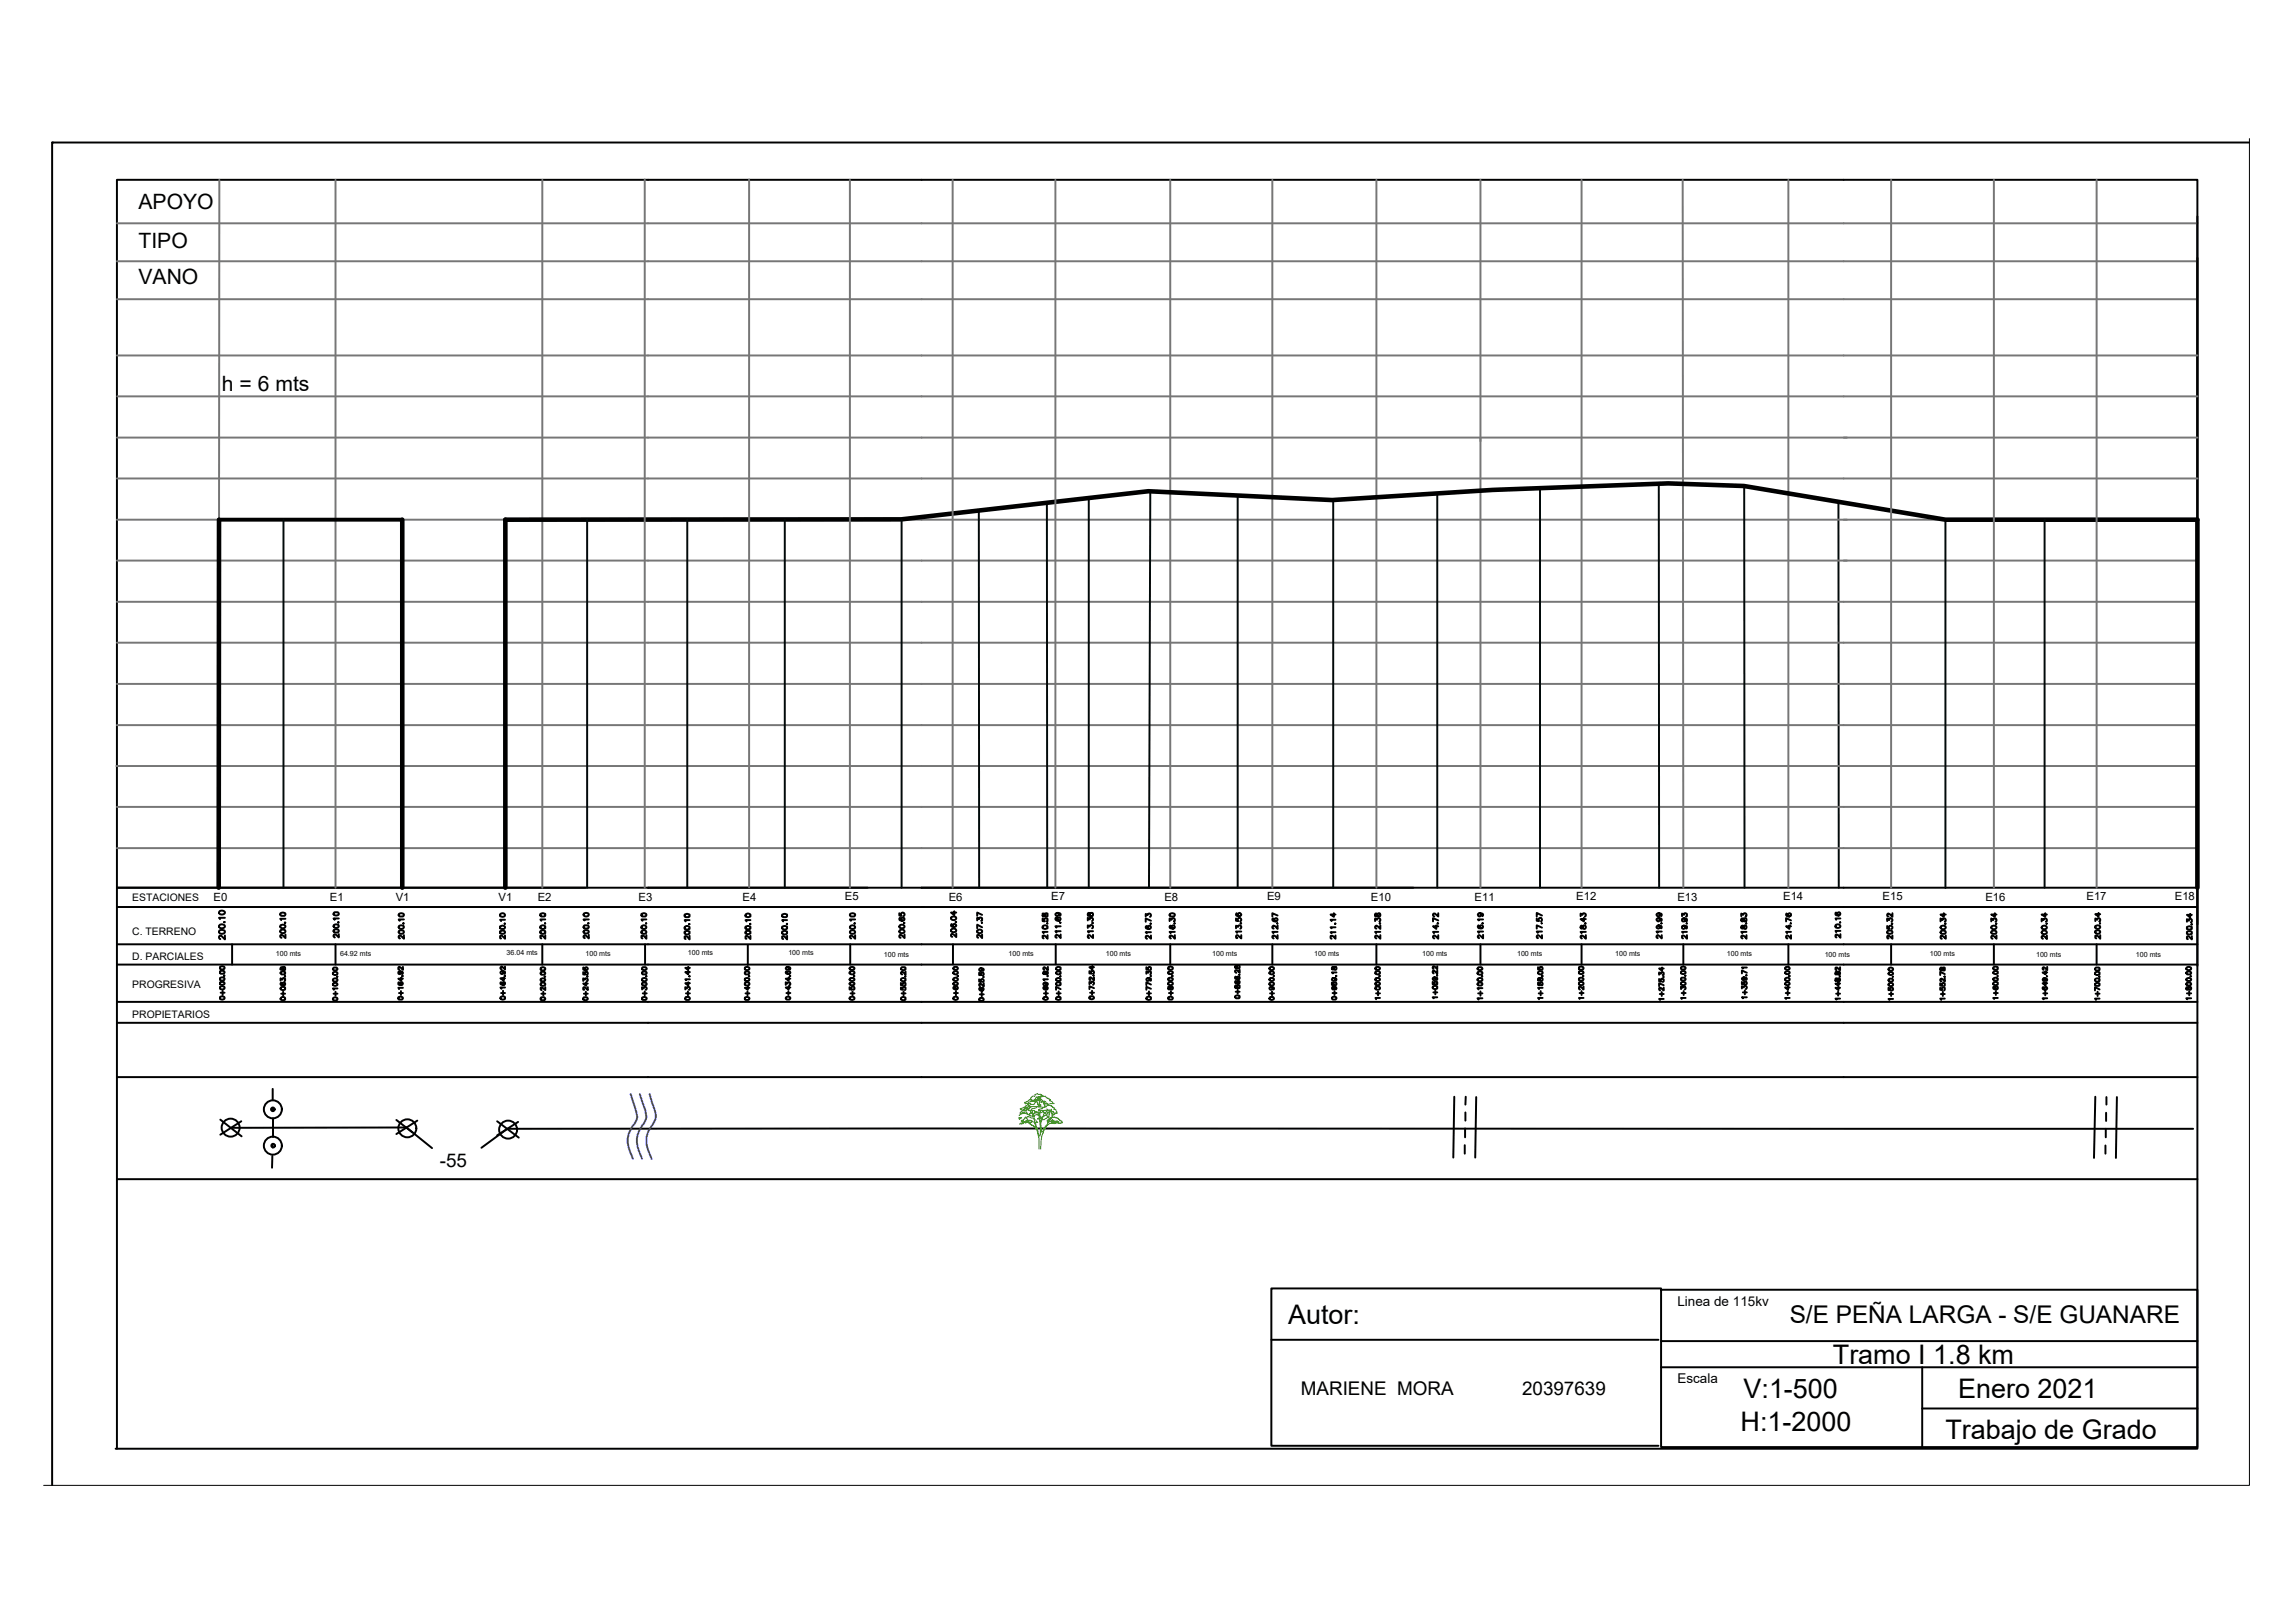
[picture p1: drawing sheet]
<svg xmlns="http://www.w3.org/2000/svg" width="297mm" height="210mm" viewBox="0 0 297 210" stroke-linecap="round" stroke-linejoin="round" font-family="sans-serif">
<defs><g id="words">
<g font-size="3.5">
<text x="166.6" y="171.4">Autor:</text>
<text x="237.1" y="176.5">Tramo I 1.8 km</text>
<text x="225.2" y="185.2">H:1-2000</text>
<text x="225.6" y="181">V:1-500</text>
<text x="253.3" y="180.9">Enero 2021</text>
<text x="251.7" y="186.3">Trabajo de Grado</text>
</g>
<text font-size="3.2" x="231.5" y="171.2">S/E PEÑA LARGA - S/E GUANARE</text>
<g font-size="2.7">
<text x="17.9" y="27">APOYO</text>
<text x="17.9" y="32">TIPO</text>
<text x="17.9" y="36.7">VANO</text>
<text x="28.7" y="50.7">h = 6 mts</text>
</g>
<g font-size="2.4">
<text x="56.9" y="151.1">-55</text>
<text x="168.3" y="180.5">MARIENE MORA</text>
<text x="196.9" y="180.5">20397639</text>
</g>
<g font-size="1.7">
<text x="217" y="169.1">Linea de 115kv</text>
<text x="217" y="179">Escala</text>
</g>
<g font-size="1.5">
<text x="27.6" y="116.6">E0</text>
<text x="42.7" y="116.6">E1</text>
<text x="51.2" y="116.6">V1</text>
<text x="64.5" y="116.6">V1</text>
<text x="69.6" y="116.6">E2</text>
<text x="82.6" y="116.6">E3</text>
<text x="96.1" y="116.6">E4</text>
<text x="109.3" y="116.5">E5</text>
<text x="122.7" y="116.7">E6</text>
<text x="136" y="116.5">E7</text>
<text x="150.6" y="116.6">E8</text>
<text x="163.9" y="116.5">E9</text>
<text x="177.3" y="116.6">E10</text>
<text x="190.8" y="116.7">E11</text>
<text x="203.9" y="116.5">E12</text>
<text x="217" y="116.6">E13</text>
<text x="230.7" y="116.5">E14</text>
<text x="243.6" y="116.5">E15</text>
<text x="256.9" y="116.6">E16</text>
<text x="269.9" y="116.5">E17</text>
<text x="281.4" y="116.4">E18</text>
</g>
<g font-size="1.3">
<text x="17.1" y="116.6">ESTACIONES</text>
<text x="17.1" y="121">C. TERRENO</text>
<text x="17.1" y="124.3">D. PARCIALES</text>
<text x="17.1" y="127.9">PROGRESIVA</text>
<text x="17.1" y="131.7">PROPIETARIOS</text>
</g>
<g font-size=".9">
<text x="35.7" y="123.8">100 mts</text>
<text x="44" y="123.8">64.92 mts</text>
<text x="65.5" y="123.6">36.04 mts</text>
<text x="75.7" y="123.7">100 mts</text>
<text x="89" y="123.6">100 mts</text>
<text x="102" y="123.6">100 mts</text>
<text x="114.4" y="123.8">100 mts</text>
<text x="130.5" y="123.8">100 mts</text>
<text x="143.1" y="123.8">100 mts</text>
<text x="156.8" y="123.8">100 mts</text>
<text x="170" y="123.8">100 mts</text>
<text x="184" y="123.8">100 mts</text>
<text x="196.3" y="123.8">100 mts</text>
<text x="209" y="123.8">100 mts</text>
<text x="223.4" y="123.8">100 mts</text>
<text x="236.1" y="123.9">100 mts</text>
<text x="249.7" y="123.8">100 mts</text>
<text x="263.4" y="123.9">100 mts</text>
<text x="276.3" y="123.9">100 mts</text>
</g>
</g></defs>
<!-- layer: 0 -->
<g fill="none" stroke="#000" stroke-width=".25">
<path d="M6.7 18.4h.1M291 18.4h-284.3v173.8M284.3 28v97M15.1 117.4h269.2M15.1 114.9h269.2M28.4 119.7a.37 .37 0 0 1 .4-.1 .37 .37 0 0 1 .3 .4l-.3 .1a.31 .31 0 0 1-.5-.3zM28.4 118a.37 .37 0 0 1 .4-.2 .37 .37 0 0 1 .3 .4l-.3 .1a.31 .31 0 0 1-.5-.2zM29 119.3h.1zM29.1 118.8h-.8l.2 .1M36.3 119.7h.2h.4a.31 .31 0 0 1-.3 .4 .31 .31 0 0 1-.3-.4zM36.3 118.2l.3-.1 .3 .2a.35 .35 0 0 1-.3 .2 .35 .35 0 0 1-.3-.2zM36.8 119.4h.1z"/>
<path d="M36.9 118.9h-.6l.1 .2M43.2 119.7l.2-.1 .4 .1a.31 .31 0 0 1-.3 .4 .31 .31 0 0 1-.3-.4zM43.2 118.1h.1h.4l.1 .1a.35 .35 0 0 1-.3 .3 .35 .35 0 0 1-.3-.3zM43.8 119.3v.1zM43.8 118.9h-.6l.1 .1M51.6 119.8l.3-.1 .3 .1a.31 .31 0 0 1-.3 .4 .31 .31 0 0 1-.3-.4zM51.6 118.3l.4-.1 .3 .1a.35 .35 0 0 1-.4 .3 .35 .35 0 0 1-.3-.3zM52.2 119.5h.1zM52.3 119h-.7l.1 .2M64.7 119.9a.33 .33 0 0 1 .4-.1 .33 .33 0 0 1 .2 .3 .33 .33 0 0 1-.4 .1 .33 .33 0 0 1-.2-.3zM65.3 119.5v.1zM65.3 119h-.6l.1 .2"/>
<path d="M69.9 119.9a.35 .35 0 0 1 .4-.2 .35 .35 0 0 1 .2 .4l-.2 .1-.4-.1zM69.9 118.3l.4-.1 .2 .1v.1a.38 .38 0 0 1-.6 0zM70.5 119.5h.1M70.5 119h-.6l.1 .2M75.5 119.8l.1-.1h.4l.2 .2a.35 .35 0 0 1-.4 .3 .35 .35 0 0 1-.3-.3zM75.5 118.2l.3-.1 .3 .1a.31 .31 0 0 1-.3 .4 .31 .31 0 0 1-.3-.4zM76.1 119.5h.1M76.2 119h-.7l.1 .1M83 118.3a.33 .33 0 0 1 .4-.2 .33 .33 0 0 1 .2 .4 .33 .33 0 0 1-.4 .1 .33 .33 0 0 1-.2-.3zM83.6 119.5h.1M83.6 119h-.6l.1 .2M88.6 120a.35 .35 0 0 1 .4-.2 .35 .35 0 0 1 .2 .4l-.2 .1-.4-.1z"/>
<path d="M88.6 118.3h.4h.2v.2a.38 .38 0 0 1-.6 0zM89.2 119.6h.1M89.2 119.1h-.6l.1 .1M96.4 119.9l.4-.1 .3 .1v.2a.38 .38 0 0 1-.7 0zM96.4 118.3a.35 .35 0 0 1 .5-.1 .35 .35 0 0 1 .2 .4l-.3 .1-.4-.1zM97 119.6h.1M97.1 119.1h-.7l.2 .1M101.2 119.9l.2-.1 .4 .1a.32 .32 0 0 1-.3 .4 .32 .32 0 0 1-.3-.4zM101.2 118.3h.4h.2v.2a.38 .38 0 0 1-.6 0zM101.8 119.5v.1zM101.8 119.1h-.6l.1 .1M110 119.9a.32 .32 0 0 1 .4-.2 .32 .32 0 0 1 .2 .4l-.5 .1-.1-.2z"/>
<path d="M110 118.3l.3-.1 .3 .1a.35 .35 0 0 1-.3 .3 .35 .35 0 0 1-.3-.3zM110.5 119.5h.1zM110.6 119h-.6l.1 .2M116.3 118.2v.3h.3a.24 .24 0 0 1 .1-.4 .24 .24 0 0 1 .3 .1 .24 .24 0 0 1-.1 .4M116.4 119.8a.32 .32 0 0 1 .4-.2 .32 .32 0 0 1 .2 .4l-.5 .1-.2-.2zM116.4 118.8a.32 .32 0 0 0 .2 .4 .32 .32 0 0 0 .4-.3l-.1-.1h-.2l-.1 .1 .2 .3M116.9 119.5h.1M123.1 118.7l.2-.1 .4 .1a.31 .31 0 0 1-.3 .4 .31 .31 0 0 1-.3-.4zM123.1 119.6a.33 .33 0 0 0 .2 .4 .33 .33 0 0 0 .4-.2 .2 .2 0 0 0-.2-.2 .2 .2 0 0 0-.2 .3l.2 .1M123.5 117.9v.5l-.5-.3h.7M123.6 119.3h.1zM126.4 119.1v-.3l.3 .1a.19 .19 0 0 1 .1-.2 .19 .19 0 0 1 .3 .2v.2l-.2 .1"/>
<path d="M127 119.4h.1M127.1 118.4l-.7-.3v.4M134.9 119.9a.35 .35 0 0 1 .4-.2 .35 .35 0 0 1 .2 .4l-.2 .1-.4-.1zM134.9 118.9v.3h.2a.25 .25 0 0 1 .1-.3 .25 .25 0 0 1 .3 0v.3h-.1M134.9 118.2v.4h.2a.3 .3 0 0 1 .1-.3 .3 .3 0 0 1 .3-.1v.4h-.2l-.2-.4zM135.5 119.5h.1M136.7 118.8h-.1a.3 .3 0 0 0 .3 .4 .3 .3 0 0 0 .3-.4 .2 .2 0 0 0-.3 0 .2 .2 0 0 0-.1 .2l.2 .2M136.8 118.1a.2 .2 0 0 1 .2 .3 .2 .2 0 0 1-.3 .1l-.2-.2a.36 .36 0 0 1 .4-.2 .36 .36 0 0 1 .3 .3l-.1 .1M137.2 119.4h.1M137.2 119.9h-.7l.2 .1M140.7 119.1v-.3l.3 .2a.22 .22 0 0 1 .3-.2 .22 .22 0 0 1 0 .4M140.8 118.1l-.1 .2 .1 .2h.1l.1-.3 .3-.1a.22 .22 0 0 1 .1 .3 .22 .22 0 0 1-.2 .2l-.2-.1-.1-.3z"/>
<path d="M141.4 119.4v.1zM148.2 118.6v-.3l.3 .1a.21 .21 0 0 1 .2-.2 .21 .21 0 0 1 .2 .3l-.1 .1M148.4 119.8l-.2 .2a.36 .36 0 0 0 .3 .2 .36 .36 0 0 0 .4-.2v-.1a.2 .2 0 0 0-.3 0 .2 .2 0 0 0 0 .3h.1M148.9 119.5v.1zM148.9 119.2l-.7-.3v.4M151.3 119.2v-.3l.3 .1a.21 .21 0 0 1 .2-.2 .21 .21 0 0 1 .2 .2l-.1 .2M151.4 118.3l.3-.1 .3 .1a.35 .35 0 0 1-.3 .3 .35 .35 0 0 1-.4-.3zM151.4 119.8l-.1 .1a.32 .32 0 0 0 .4 .3 .32 .32 0 0 0 .2-.3l-.1-.2-.2 .2v.2l.2 .1M151.9 119.5h.1M159.9 118.9v.3h.3a.24 .24 0 0 1 0-.4 .24 .24 0 0 1 .4 .1 .24 .24 0 0 1-.1 .3M160 118.2h-.1a.33 .33 0 0 0 .3 .4 .33 .33 0 0 0 .4-.2l-.1-.2a.2 .2 0 0 0-.3 .1 .2 .2 0 0 0 .1 .3M160.5 119.5h.1"/>
<path d="M164.7 118.9h-.1a.3 .3 0 0 0 .3 .3 .3 .3 0 0 0 .3-.3 .2 .2 0 0 0-.2 0 .2 .2 0 0 0-.1 .2l.2 .1M165.2 119.5h.1M165.3 119.7v.5l-.3-.3-.3-.1-.1 .2 .2 .2M165.3 118.5l-.7-.3v.4M172.6 118.2v.4l-.5-.3h.7M172.7 119.5v.1zM172.8 119h-.7l.2 .2M177.9 119.2v-.3l.3 .1v-.1a.23 .23 0 0 1 .3 0 .23 .23 0 0 1 0 .3h-.1M177.9 118.2v.4h.2a.3 .3 0 0 1 .1-.3 .3 .3 0 0 1 .3-.1l.1 .3-.1 .1a.43 .43 0 0 1-.4-.4zM178.5 119.5h.1zM178.6 119.7v.5l-.6-.4-.1 .2 .2 .2M185.8 119.7v.5l-.4-.3h.7"/>
<path d="M186 119.5h.1zM186.1 119.1l-.7-.3v.4M186.1 118.2v.4l-.5-.4h-.1l-.1 .3 .2 .1M191.3 119.7l-.1 .2a.38 .38 0 0 0 .3 .2 .38 .38 0 0 0 .4-.1 .2 .2 0 0 0-.3-.2 .2 .2 0 0 0-.1 .2l.2 .1M191.4 118.2h.1a.2 .2 0 0 1 0 .3 .2 .2 0 0 1-.3 0v-.1a.35 .35 0 0 1 .3-.2 .35 .35 0 0 1 .4 .2l-.1 .2M191.8 119.5h.1zM191.9 119h-.7l.1 .1M198.8 118.9v.3h.3a.24 .24 0 0 1 0-.4 .24 .24 0 0 1 .4 .1 .24 .24 0 0 1-.1 .3M199.4 119.5h.1M199.5 118.5l-.7-.4v.5M204.5 118.6v-.4l.2 .2a.22 .22 0 0 1 .4-.2 .21 .21 0 0 1-.1 .4M204.5 119.8v.2l.2 .2 .2-.5a.23 .23 0 0 1 .3 .3 .23 .23 0 0 1-.4 .1l-.1-.2v-.1z"/>
<path d="M204.9 118.8v.4l-.4-.3h.7M205.1 119.5h.1zM214.6 119.7a.21 .21 0 0 1 .2 .3 .21 .21 0 0 1-.4 .1 .21 .21 0 0 1 0-.3l.2-.1a.32 .32 0 0 1 .4 .3l-.1 .1M214.6 118.8a.2 .2 0 0 1 .1 .3 .2 .2 0 0 1-.3 .1l-.1-.2a.36 .36 0 0 1 .4-.2 .36 .36 0 0 1 .3 .3l-.1 .1M214.6 118.2a.2 .2 0 0 1 .1 .2 .2 .2 0 0 1-.3 .2l-.1-.2a.36 .36 0 0 1 .4-.2 .36 .36 0 0 1 .3 .2l-.1 .2M214.9 119.5h.1M217.6 118.6v-.4l.3 .2a.19 .19 0 0 1 .1-.2 .19 .19 0 0 1 .2 .1v.3h-.1M217.8 119.8h.1a.21 .21 0 0 1 0 .4 .21 .21 0 0 1-.3-.1v-.2l.2-.1a.32 .32 0 0 1 .4 .2v.2M217.8 118.9a.2 .2 0 0 1 .2 .2 .2 .2 0 0 1-.2 .2 .2 .2 0 0 1-.2-.3v-.1a.35 .35 0 0 1 .4-.1 .35 .35 0 0 1 .2 .4M218.2 119.5h.1M225.3 118.6v-.4l.2 .2a.21 .21 0 0 1 .2-.2 .21 .21 0 0 1 .2 .1v.3h-.1M225.3 119.8v.2l.1 .2 .3-.5a.22 .22 0 0 1 .3 .3 .22 .22 0 0 1-.3 .2l-.2-.4z"/>
<path d="M225.3 118.9a.24 .24 0 0 0 .1 .3h.1l.1-.3 .1-.1 .2 .1v.1v.2h-.2l-.2-.3zM225.9 119.5h.1M231.2 118.2h-.1a.3 .3 0 0 0 .3 .4 .3 .3 0 0 0 .3-.3 .21 .21 0 0 0-.3 0 .21 .21 0 0 0 .1 .3M231.5 119.7v.5l-.4-.3h.6M231.7 119.5h.1M231.7 119.1l-.6-.3v.4M237.5 118.1v.1a.3 .3 0 0 0 .3 .3 .3 .3 0 0 0 .3-.4h-.2h-.2v.2l.2 .2M238.1 119.4h.1M238.1 118.9h-.6v.1M244.2 119.8v.4h.2a.23 .23 0 0 1 0-.3 .23 .23 0 0 1 .3 0 .23 .23 0 0 1 0 .3M244.2 119.2v-.3l.2 .2v-.2a.23 .23 0 0 1 .4 0 .23 .23 0 0 1-.1 .4M244.8 119.5v.1z"/>
<path d="M244.8 118.2v.4l-.5-.4-.1 .3 .1 .1M251.1 119.2v-.3l.2 .2a.21 .21 0 0 1 .2-.2 .21 .21 0 0 1 .2 .2l-.1 .2M251.1 119.9l.2-.1 .4 .1a.31 .31 0 0 1-.3 .4 .31 .31 0 0 1-.3-.4zM251.5 118.2v.4l-.4-.3h.6M251.7 119.5v.1zM257.6 119.2v-.3l.3 .2a.21 .21 0 0 1 .2-.2 .21 .21 0 0 1 .2 .2l-.1 .2M257.7 119.9l.2-.1 .3 .1a.31 .31 0 0 1-.2 .4 .31 .31 0 0 1-.3-.4zM258.1 118.2v.4l-.5-.3h.7M258.2 119.5v.1zM264.1 119.2v-.3l.3 .2a.21 .21 0 0 1 .2-.2 .21 .21 0 0 1 .2 .1v.3h-.1M264.3 119.8h.4l.1 .2a.35 .35 0 0 1-.3 .3 .35 .35 0 0 1-.4-.3zM264.6 118.2v.4l-.5-.3h.7"/>
<path d="M264.8 119.5h.1M271.1 119.2v-.3l.2 .1a.19 .19 0 0 1 .2-.2 .19 .19 0 0 1 .2 .2v.2h-.1M271.5 118.1v.5l-.4-.3h.6M271.7 119.5h.1M282.9 120l.3-.1 .4 .1v.2l-.3 .1-.4-.1zM282.9 119.3v-.4l.3 .3v-.2a.24 .24 0 0 1 .4 0 .24 .24 0 0 1-.2 .4M283.4 118.3v.4l-.5-.3h.7M283.6 119.6v.1zM15.1 139.4h269.2M15.1 132.4h269.2M15.1 129.7h269.2M15.1 124.8h269.2"/>
<path d="M15.1 122.2h269.2M28.4 120.4l.2-.1 .5 .1a.35 .35 0 0 1-.4 .5 .35 .35 0 0 1-.3-.5zM28.5 129l.3-.1 .3 .2a.32 .32 0 0 1-.3 .3 .32 .32 0 0 1-.3-.2zM28.5 127.7l.3-.1 .3 .2a.32 .32 0 0 1-.3 .2 .32 .32 0 0 1-.3-.1zM28.5 127.2v-.1h.4l.2 .1a.31 .31 0 0 1-.3 .3 .31 .31 0 0 1-.3-.3zM28.5 126.6l.3-.1 .3 .1a.3 .3 0 0 1-.3 .3 .3 .3 0 0 1-.3-.2zM28.5 125.7v-.1h.4l.2 .2a.31 .31 0 0 1-.3 .2 .31 .31 0 0 1-.3-.2zM28.5 125.1l.3-.1 .3 .2a.32 .32 0 0 1-.3 .3 .32 .32 0 0 1-.3-.2zM28.5 128.5h.6M28.8 128.2v.6M29 126.3h.1M29.1 121.1v.5l-.5-.5h-.1a.22 .22 0 0 0-.2 .2 .22 .22 0 0 0 .2 .2"/>
<path d="M30 122.2v2.6M36.3 120.4l.2-.1 .4 .1a.31 .31 0 0 1-.3 .4 .31 .31 0 0 1-.3-.4zM36.3 126.9v-.3l.2 .2a.2 .2 0 0 1 .3-.2 .2 .2 0 0 1 .1 .3l-.1 .1M36.3 129.1l.3-.1 .2 .1 .1 .1a.31 .31 0 0 1-.3 .2 .31 .31 0 0 1-.3-.2zM36.3 127.8a.31 .31 0 0 1 .4-.1 .31 .31 0 0 1 .2 .3l-.5 .1-.1-.1zM36.3 125.8l.3-.1 .3 .1v.1a.29 .29 0 0 1-.3 .2 .29 .29 0 0 1-.3-.3zM36.4 127.2l-.1 .1a.3 .3 0 0 0 .3 .3 .3 .3 0 0 0 .3-.4h-.1a.2 .2 0 0 0-.2 .1 .2 .2 0 0 0 .1 .2M36.4 125.2l-.1 .2 .2 .1 .1-.3 .1-.1a.22 .22 0 0 1 .2 .2 .22 .22 0 0 1-.2 .2h-.1l-.1-.2zM36.4 128.6h.5M36.6 128.3v.5M36.9 126.3v.1zM36.9 120.9v.5l-.5-.4-.1 .2 .1 .2"/>
<path d="M43.1 129.1a.29 .29 0 0 1 .4 0 .29 .29 0 0 1 .1 .3 .29 .29 0 0 1-.3 .1 .29 .29 0 0 1-.2-.4zM43.1 127.3a.28 .28 0 0 1 .4-.1 .28 .28 0 0 1 .1 .3 .28 .28 0 0 1-.3 .1 .28 .28 0 0 1-.2-.3zM43.1 126.7a.29 .29 0 0 1 .4-.1 .29 .29 0 0 1 .1 .3 .29 .29 0 0 1-.3 .1 .29 .29 0 0 1-.2-.3zM43.1 125.8a.29 .29 0 0 1 .4 0 .29 .29 0 0 1 .1 .3 .29 .29 0 0 1-.3 .1 .29 .29 0 0 1-.2-.4zM43.1 125.3a.28 .28 0 0 1 .4-.1 .28 .28 0 0 1 .1 .3 .28 .28 0 0 1-.3 .1 .28 .28 0 0 1-.2-.3zM43.2 128.6h.5M43.2 120.3h.3l.3 .1a.35 .35 0 0 1-.3 .3 .35 .35 0 0 1-.3-.3zM43.4 122.2v2.6M43.4 128.3v.5M43.6 126.4h.1M43.7 127.9h-.6l.1 .2M43.8 120.9v.4l-.4-.4h-.2v.3l.1 .1"/>
<path d="M51.5 129.1l.4-.1 .2 .1a.31 .31 0 0 1-.3 .3 .31 .31 0 0 1-.3-.3zM51.6 120.5l.3-.1 .3 .1a.31 .31 0 0 1-.3 .4 .31 .31 0 0 1-.3-.4zM51.6 127.1l-.1 .1 .1 .3h.4a.19 .19 0 0 0 .1-.3 .19 .19 0 0 0-.3 0 .19 .19 0 0 0 0 .3h.1M51.6 128.5h.5M51.7 125.7l.2 .1v.2l-.1 .1-.3-.1a.3 .3 0 0 1 .3-.3 .3 .3 0 0 1 .3 .2l-.1 .2M51.9 128.3v.5M51.9 126.5v.4l-.4-.3h.6M52.1 126.3v.1zM52.1 127.8h-.6l.1 .2M52.1 125.1v.4l-.5-.4-.1 .3 .2 .1M52.3 121v.5l-.6-.4-.1 .2 .1 .1M64.7 120.5a.33 .33 0 0 1 .4-.1 .33 .33 0 0 1 .2 .4h-.2h-.4z"/>
<path d="M64.8 129a.31 .31 0 0 1 .4-.1 .31 .31 0 0 1 .1 .4h-.4l-.2-.1zM64.8 127.1l-.1 .1a.3 .3 0 0 0 .4 .3 .3 .3 0 0 0 .2-.3 .2 .2 0 0 0-.3 0 .2 .2 0 0 0 .2 .3M64.8 128.5h.5M65 125.7a.19 .19 0 0 1 .1 .2 .19 .19 0 0 1-.3 .1 .19 .19 0 0 1 0-.3l.5 .1v.2h-.1M65.1 128.2v.6M65.2 126.5v.4l-.5-.3h.6M65.3 121.1v.4l-.4-.4h-.2v.3h.1M65.3 127.8h-.6l.2 .2M65.3 126.2v.1zM65.3 125.1v.4l-.4-.4-.2 .2 .2 .2M69.9 120.5a.35 .35 0 0 1 .4-.1 .35 .35 0 0 1 .2 .4h-.2h-.4zM69.9 127.2h.4l.2 .1a.32 .32 0 0 1-.2 .3 .32 .32 0 0 1-.4-.2z"/>
<path d="M69.9 126.7l.4-.1 .2 .2a.31 .31 0 0 1-.3 .2 .31 .31 0 0 1-.3-.2zM69.9 125.8h.1h.4l.1 .1a.31 .31 0 0 1-.3 .2 .31 .31 0 0 1-.3-.2zM69.9 125.3l.4-.1 .2 .1a.32 .32 0 0 1-.2 .3 .32 .32 0 0 1-.4-.2zM70 129.1h.4l.1 .1a.31 .31 0 0 1-.3 .2 .31 .31 0 0 1-.3-.2zM70 128.6h.5M70.2 122.2v2.6M70.3 128.3v.5M70.5 126.4h.1M70.5 127.7v.4l-.3-.3h-.2l-.1 .2 .2 .1M70.5 121v.5l-.4-.4h-.2v.3h.1M75.5 126.9v-.3l.2 .2a.2 .2 0 0 1 .2-.2 .2 .2 0 0 1 .2 .2 .2 .2 0 0 1-.2 .2M75.5 125.8v.3h.2a.2 .2 0 0 1 0-.3 .2 .2 0 0 1 .3 .1 .2 .2 0 0 1-.1 .2"/>
<path d="M75.5 120.5l.1-.1h.4l.2 .2a.35 .35 0 0 1-.4 .2 .35 .35 0 0 1-.3-.2zM75.5 129.1h.4l.1 .1a.31 .31 0 0 1-.3 .2 .31 .31 0 0 1-.2-.2zM75.5 125.2a.31 .31 0 0 0 .2 .4 .31 .31 0 0 0 .3-.2 .19 .19 0 0 0-.1-.2 .19 .19 0 0 0-.2 .1 .19 .19 0 0 0 .1 .2M75.5 128.6h.5M75.8 128.3v.5M75.8 127.1v.5l-.3-.3h.5M76 126.4h.1M76 127.7v.4l-.5-.4v.3l.1 .1M76.2 121v.4l-.6-.4-.1 .3 .2 .1M83.1 129.1l.3-.1 .3 .2a.31 .31 0 0 1-.3 .2 .31 .31 0 0 1-.3-.2zM83.1 128v-.3l.2 .2a.19 .19 0 0 1 .1-.2 .19 .19 0 0 1 .3 .2 .19 .19 0 0 1-.2 .2M83.1 127.2h.1h.3l.2 .1a.31 .31 0 0 1-.3 .2 .31 .31 0 0 1-.3-.2z"/>
<path d="M83.1 126.6h.3l.3 .1a.32 .32 0 0 1-.3 .3 .32 .32 0 0 1-.3-.2zM83.1 125.8l.3-.1 .3 .2a.31 .31 0 0 1-.3 .2 .31 .31 0 0 1-.3-.2zM83.1 125.3l.1-.1h.3l.2 .1a.31 .31 0 0 1-.3 .2 .31 .31 0 0 1-.3-.2zM83.2 128.6h.5M83.4 128.3v.5M83.5 122.2v2.6M83.6 126.4h.1M83.6 121v.5l-.4-.4h-.2v.3h.1M88.6 120.6l.2-.1 .4 .1a.32 .32 0 0 1-.3 .3 .32 .32 0 0 1-.3-.3zM88.7 129.1v-.1h.4l.2 .2a.31 .31 0 0 1-.3 .2 .31 .31 0 0 1-.3-.2zM88.7 128v-.3l.2 .2a.19 .19 0 0 1 .1-.2 .19 .19 0 0 1 .2 .2 .19 .19 0 0 1-.1 .2M88.7 128.6h.6"/>
<path d="M89 128.3v.5M89 127.1v.4l-.3-.3h.6M89 125.7v.4l-.3-.3h.6M89 125.1v.4l-.3-.2h.6M89.2 121.1v.5l-.5-.5-.1 .1v.2l.1 .1M89.2 126.4h.1M89.3 126.7h-.6v.2M96.4 129.1l.3-.1 .3 .2a.31 .31 0 0 1-.3 .2 .31 .31 0 0 1-.3-.2zM96.4 127.2l.3-.1 .3 .2a.32 .32 0 0 1-.3 .2 .32 .32 0 0 1-.3-.1zM96.4 126.6h.3l.3 .1a.31 .31 0 0 1-.3 .2 .31 .31 0 0 1-.3-.2zM96.4 125.8l.3-.1 .3 .2a.31 .31 0 0 1-.3 .2 .31 .31 0 0 1-.3-.2zM96.4 125.2l.3-.1 .3 .2a.32 .32 0 0 1-.3 .2 .32 .32 0 0 1-.3-.1z"/>
<path d="M96.4 120.6l.3-.1a.26 .26 0 0 1 .3 0 .26 .26 0 0 1 .1 .2v.1l-.4 .1-.3-.1zM96.4 128.6h.6M96.7 128.3v.5M96.7 127.7v.4l-.3-.3h.6M96.7 122.3v2.6M96.9 126.4h.1M97.1 121.1v.4l-.5-.4-.2 .1v.2l.2 .1M101.2 120.6l.2-.1 .4 .1a.32 .32 0 0 1-.3 .3 .32 .32 0 0 1-.3-.3zM101.7 127.5v-.4l.2 .2a.2 .2 0 0 1 .3-.1 .2 .2 0 0 1-.1 .3M101.7 129.1a.28 .28 0 0 1 .3-.1 .28 .28 0 0 1 .2 .3 .28 .28 0 0 1-.3 .1 .28 .28 0 0 1-.2-.3zM101.7 125.7a.26 .26 0 0 0 .2 .4 .26 .26 0 0 0 .3-.3 .19 .19 0 0 0-.3 0 .19 .19 0 0 0 .1 .3M101.7 128.5h.5"/>
<path d="M101.8 121.1v.5l-.4-.5-.2 .1v.2l.1 .1M101.9 125.1a.19 .19 0 0 1 .1 .3 .19 .19 0 0 1-.2 .1 .19 .19 0 0 1-.1-.3l.3-.1 .2 .1v.3M102 128.3v.5M102 127.6v.4l-.3-.2h.5M102 126.5v.4l-.3-.3h.5M102.2 126.3h.1M109.9 127.7v.3h.3a.21 .21 0 0 1 0-.3 .21 .21 0 0 1 .3 .1l-.1 .3M110 129.1l.3-.1 .2 .1a.32 .32 0 0 1-.3 .3 .32 .32 0 0 1-.3-.3zM110 127.2l.3-.1 .2 .2a.34 .34 0 0 1-.3 .2 .34 .34 0 0 1-.3-.2zM110 125.8l.3-.1 .2 .1a.32 .32 0 0 1-.3 .3 .32 .32 0 0 1-.3-.3zM110 125.2l.3-.1 .2 .2a.34 .34 0 0 1-.3 .2 .34 .34 0 0 1-.3-.2zM110 120.5a.32 .32 0 0 1 .4-.1 .32 .32 0 0 1 .2 .4h-.5l-.1-.2z"/>
<path d="M110 122.2v2.6M110 126.6h.4l.1 .1a.34 .34 0 0 1-.3 .2 .34 .34 0 0 1-.3-.2zM110 128.6h.5M110.3 128.3v.5M110.5 126.3h.1M110.6 121v.5l-.5-.4-.1 .2 .1 .1M116.4 120.4a.32 .32 0 0 1 .4-.1 .32 .32 0 0 1 .2 .4h-.5l-.2-.1zM116.6 127.8v.2l.2 .1a.22 .22 0 0 1 0-.3 .22 .22 0 0 1 .4 0 .22 .22 0 0 1-.1 .3M116.6 127.2v.3h.2a.21 .21 0 0 1 0-.3 .21 .21 0 0 1 .3 0 .21 .21 0 0 1 0 .3M116.6 129.1a.31 .31 0 0 1 .4-.1 .31 .31 0 0 1 .2 .4h-.5l-.1-.1zM116.6 126.6a.31 .31 0 0 1 .4-.1 .31 .31 0 0 1 .2 .4h-.5l-.1-.1zM116.6 125.3l.1-.1h.4l.1 .1a.31 .31 0 0 1-.3 .2 .31 .31 0 0 1-.3-.2z"/>
<path d="M116.6 128.6h.6M116.9 128.3v.5M117 120.9v.5l-.5-.4-.2 .2 .2 .2M117.2 126.3v.1zM117.2 125.7v.4l-.3-.3a.18 .18 0 0 0-.3 0 .18 .18 0 0 0 0 .3h.1M123.2 120.2h.4l.1 .2a.35 .35 0 0 1-.3 .2 .35 .35 0 0 1-.4-.2zM123.3 122.2v2.6M123.4 129.1a.29 .29 0 0 1 .3-.1 .29 .29 0 0 1 .2 .3 .29 .29 0 0 1-.4 .1 .29 .29 0 0 1-.1-.3zM123.4 127.2a.28 .28 0 0 1 .3-.1 .28 .28 0 0 1 .2 .3 .28 .28 0 0 1-.4 .1 .28 .28 0 0 1-.1-.3zM123.4 126.6a.29 .29 0 0 1 .3-.1 .29 .29 0 0 1 .2 .4 .29 .29 0 0 1-.4 0 .29 .29 0 0 1-.1-.3zM123.4 125.8a.29 .29 0 0 1 .3-.1 .29 .29 0 0 1 .2 .3 .29 .29 0 0 1-.4 .1 .29 .29 0 0 1-.1-.3zM123.4 125.2a.28 .28 0 0 1 .3-.1 .28 .28 0 0 1 .2 .3 .28 .28 0 0 1-.4 .1 .28 .28 0 0 1-.1-.3z"/>
<path d="M123.4 127.7a.26 .26 0 0 0 .2 .3 .26 .26 0 0 0 .3-.3 .19 .19 0 0 0-.3 .1 .19 .19 0 0 0 .1 .2M123.4 128.5h.5M123.7 128.3v.5M123.7 120.8v.5l-.5-.5-.2 .3 .2 .1M123.9 126.3v.1zM126.4 120.4a.34 .34 0 0 1 .4-.1 .34 .34 0 0 1 .3 .3 .34 .34 0 0 1-.4 .2 .34 .34 0 0 1-.3-.4zM126.7 126.7v.3l.2 .1a.21 .21 0 0 1 0-.3 .21 .21 0 0 1 .3 0 .21 .21 0 0 1-.1 .3M126.7 125.9v.3h.2a.2 .2 0 0 1 0-.3 .2 .2 0 0 1 .3 0 .2 .2 0 0 1-.1 .3M126.7 129.2a.28 .28 0 0 1 .4-.1 .28 .28 0 0 1 .1 .3 .28 .28 0 0 1-.3 .1 .28 .28 0 0 1-.2-.3zM126.8 127.8a.25 .25 0 0 0 .2 .4 .25 .25 0 0 0 .2-.4 .2 .2 0 0 0-.3 .2 .2 .2 0 0 0 .2 .2M126.8 128.7h.5M126.9 125.3a.19 .19 0 0 1 .2 .2 .19 .19 0 0 1-.3 .1 .19 .19 0 0 1 0-.3h.2l.2 .1v.2"/>
<path d="M127 128.4v.5M127.1 120.9v.5l-.5-.4h-.2v.3l.1 .1M127.1 120l-.7-.3v.4M127.2 126.4h.1M127.3 127.2v.5l-.3-.3a.17 .17 0 0 0-.3 0 .17 .17 0 0 0 .1 .2M135 129.1a.28 .28 0 0 1 .4-.1 .28 .28 0 0 1 .1 .3 .28 .28 0 0 1-.3 .1 .28 .28 0 0 1-.2-.3zM135.1 127.7h-.1a.28 .28 0 0 0 .2 .4 .28 .28 0 0 0 .4-.2 .19 .19 0 0 0-.2-.2 .19 .19 0 0 0-.2 .1 .19 .19 0 0 0 .2 .2M135.1 125.7l-.1 .1v.3h.2l.1-.4h.2v.4h-.1l-.2-.3zM135.1 128.6h.5M135.2 127.2a.19 .19 0 0 1 .2 .2 .19 .19 0 0 1-.3 .1 .19 .19 0 0 1 0-.3h.2h.2v.3M135.3 128.3v.5M135.5 126.3h.1"/>
<path d="M135.5 121v.5l-.4-.4h-.2v.3h.1M135.5 120.6h-.6l.1 .2M135.6 126.7h-.6l.1 .2M135.6 125.1v.4l-.3-.2a.17 .17 0 0 0-.3-.1 .17 .17 0 0 0 .1 .3M136.6 122.2v2.6M136.7 129.1l.1-.1h.3l.1 .2a.31 .31 0 0 1-.3 .2 .31 .31 0 0 1-.3-.2zM136.7 127.2a.31 .31 0 0 1 .3-.1 .31 .31 0 0 1 .2 .4h-.4l-.2-.1zM136.7 126.6h.3h.2v.2a.29 .29 0 0 1-.3 .1 .29 .29 0 0 1-.2-.3zM136.7 125.8l.1-.1h.3l.1 .2a.31 .31 0 0 1-.3 .2 .31 .31 0 0 1-.3-.2zM136.7 125.2a.31 .31 0 0 1 .3-.1 .31 .31 0 0 1 .2 .4h-.4l-.2-.1zM136.7 128.6h.5M137 128.3v.5"/>
<path d="M137.2 128l-.6-.3v.4M137.2 126.4h.1M137.2 120.9v.5l-.3-.3-.2-.1-.2 .2 .2 .2M137.2 120.5h-.7l.2 .2M140.7 120.1v-.4l.3 .2a.21 .21 0 0 1 .3-.1 .21 .21 0 0 1 0 .3M140.9 129l.1-.1h.4l.1 .2a.31 .31 0 0 1-.3 .2 .31 .31 0 0 1-.3-.2zM140.9 127.4v-.3l.3 .1a.2 .2 0 0 1 .1-.2 .2 .2 0 0 1 .3 .2 .2 .2 0 0 1-.2 .3M140.9 125.7v.3h.3a.2 .2 0 0 1 0-.3 .2 .2 0 0 1 .3 0 .2 .2 0 0 1-.1 .3M141 128.5h.5M141.3 128.2v.5M141.3 125v.5l-.4-.3h.6M141.4 121v.4l-.4-.4h-.2l-.1 .3 .2 .1"/>
<path d="M141.4 120.5h-.7l.2 .2M141.4 126.2h.1zM141.5 127.9l-.6-.3v.4M141.5 126.5v.4l-.5-.4-.1 .3h.2M148.3 126v-.3l.3 .2a.2 .2 0 0 1 .2-.2 .2 .2 0 0 1 .1 .3l-.1 .1M148.3 125.2v.3h.3a.21 .21 0 0 1-.1-.3 .21 .21 0 0 1 .3 0 .21 .21 0 0 1 0 .3M148.4 129.1a.31 .31 0 0 1 .3-.1 .31 .31 0 0 1 .2 .3l-.5 .1-.1-.2zM148.4 128.6h.5M148.5 126.6a.19 .19 0 0 1 .2 .2 .19 .19 0 0 1-.3 .1 .19 .19 0 0 1 0-.3h.5v.3h-.1M148.6 128.3v.5M148.9 126.3h.1M148.9 121.1v.4l-.4-.4h-.2l-.1 .3 .2 .1"/>
<path d="M148.9 120.6h-.7l.2 .2M148.9 128l-.6-.3v.4M148.9 127.4l-.6-.3v.4M151.1 129.1l.4-.1 .2 .1a.31 .31 0 0 1-.3 .3 .31 .31 0 0 1-.3-.3zM151.1 127.7v.3h.2a.28 .28 0 0 1 .4-.3v.2a.2 .2 0 0 1-.2 .1 .2 .2 0 0 1-.1-.2zM151.1 127.2l.4-.1 .2 .1v.1a.31 .31 0 0 1-.3 .2 .31 .31 0 0 1-.3-.2zM151.1 126.6l.4-.1 .2 .2a.31 .31 0 0 1-.3 .2 .31 .31 0 0 1-.3-.2zM151.1 125.8l.4-.1 .2 .1a.31 .31 0 0 1-.3 .3 .31 .31 0 0 1-.3-.3zM151.1 125.2l.4-.1 .2 .2a.32 .32 0 0 1-.2 .2 .32 .32 0 0 1-.4-.2zM151.2 128.5h.5M151.4 122.2v2.6M151.5 128.3v.5"/>
<path d="M151.7 126.3h.1M152 121v.5l-.3-.4h-.3l-.1 .2 .2 .1M152 120.6h-.7l.1 .2M159.8 128.9l.3-.1 .3 .1v.1a.29 .29 0 0 1-.4 .2 .29 .29 0 0 1-.2-.3zM159.8 127.5v.3h.2a.26 .26 0 0 1 .1-.2 .26 .26 0 0 1 .3-.1v.2a.18 .18 0 0 1-.3 .2 .18 .18 0 0 1-.1-.3zM159.9 126.9l-.1 .2a.32 .32 0 0 0 .3 .2 .32 .32 0 0 0 .3-.2v-.1l-.2-.1-.2 .1v.2l.2 .1M159.9 126.4l-.1 .1a.3 .3 0 0 0 .3 .3 .3 .3 0 0 0 .3-.4 .2 .2 0 0 0-.4 0 .2 .2 0 0 0 .2 .3M159.9 125l-.1 .1 .1 .2 .1-.1v-.1a.17 .17 0 0 1 .3-.1 .17 .17 0 0 1 0 .3 .17 .17 0 0 1-.3-.1v-.2zM159.9 128.3h.5M159.9 120.1v-.3l.3 .2a.21 .21 0 0 1 .3-.2 .21 .21 0 0 1 0 .4M160.1 128.1v.5M160.3 126.1h.1"/>
<path d="M160.4 125.5v.4l-.4-.4h-.1l-.1 .3 .1 .1M160.6 121v.4l-.4-.3h-.3v.3h.2M160.6 120.6h-.7l.1 .1M164.3 129.1a.28 .28 0 0 1 .3-.1 .28 .28 0 0 1 .2 .3 .28 .28 0 0 1-.4 .1 .28 .28 0 0 1-.1-.3zM164.3 127.2a.29 .29 0 0 1 .3-.1 .29 .29 0 0 1 .2 .4 .29 .29 0 0 1-.4 0 .29 .29 0 0 1-.1-.3zM164.3 125.2a.29 .29 0 0 1 .3-.1 .29 .29 0 0 1 .2 .4 .29 .29 0 0 1-.4 0 .29 .29 0 0 1-.1-.3zM164.3 128.6h.5M164.4 126.6h.3h.1a.26 .26 0 0 1-.3 .3 .26 .26 0 0 1-.2-.3zM164.4 125.7h.3l.1 .1a.26 .26 0 0 1-.3 .3 .26 .26 0 0 1-.2-.3zM164.4 127.7a.19 .19 0 0 1 .2 .3 .19 .19 0 0 1-.3 .1 .2 .2 0 0 1 0-.4h.3l.2 .1v.2h-.1M164.6 128.3v.5M164.6 122.2v2.6"/>
<path d="M164.8 126.3h.1M165.3 121v.5l-.3-.4h-.3l-.1 .2 .2 .1M165.3 120.6h-.7l.1 .2M172.3 127.2v.3h.3a.2 .2 0 0 1 0-.3 .2 .2 0 0 1 .3 0 .2 .2 0 0 1-.1 .3M172.4 129.1a.28 .28 0 0 1 .3-.1 .28 .28 0 0 1 .2 .3 .28 .28 0 0 1-.4 .1 .28 .28 0 0 1-.1-.3zM172.4 125.1l-.1 .2 .1 .2h.1l.1-.4h.3v.4h-.2l-.2-.3zM172.4 128.5h.5M172.5 127.7a.18 .18 0 0 1 .2 .2 .18 .18 0 0 1-.3 .2 .18 .18 0 0 1 0-.3 .28 .28 0 0 1 .3-.1 .28 .28 0 0 1 .2 .3h-.1M172.5 126.6a.18 .18 0 0 1 .2 .2 .18 .18 0 0 1-.3 .1 .18 .18 0 0 1 0-.3 .28 .28 0 0 1 .3-.1 .28 .28 0 0 1 .2 .4h-.1M172.6 128.3v.5M172.8 121.1v.4l-.4-.4h-.2l-.1 .3 .2 .1M172.8 120.6h-.7l.2 .2"/>
<path d="M172.8 120h-.7l.2 .1M172.9 126.3h.1M172.9 125.8h-.6l.1 .2M177.9 127.7h.4l.2 .1a.32 .32 0 0 1-.2 .3 .32 .32 0 0 1-.4-.2zM177.9 127.2l.4-.1 .2 .2a.31 .31 0 0 1-.3 .2 .31 .31 0 0 1-.3-.2zM177.9 126.6h.1h.4l.1 .1a.31 .31 0 0 1-.3 .2 .31 .31 0 0 1-.3-.2zM177.9 125.8l.4-.1 .2 .1a.32 .32 0 0 1-.2 .3 .32 .32 0 0 1-.4-.2zM177.9 125.2l.4-.1 .2 .2a.31 .31 0 0 1-.3 .2 .31 .31 0 0 1-.3-.2zM178 128.6h.5M178.1 122.2v2.6M178.3 128.3v.5M178.5 126.3v.1z"/>
<path d="M178.5 129.1h-.6l.1 .2M178.6 121v.5l-.6-.4-.1 .2 .2 .1M178.6 120.6h-.7l.1 .2M185.3 127.1v.3h.3a.2 .2 0 0 1 0-.3 .2 .2 0 0 1 .3 0 .2 .2 0 0 1 0 .3M185.4 127.7a.31 .31 0 0 1 .4-.1 .31 .31 0 0 1 .1 .3l-.4 .1-.2-.2zM185.4 128.4h.5M185.6 126.5a.19 .19 0 0 1 .1 .2 .19 .19 0 0 1-.3 .1 .19 .19 0 0 1 0-.3l.5 .1v.2M185.7 128.2v.5M185.9 129.1h-.6l.2 .1M185.9 126.2v.1zM185.9 125.6v.4l-.3-.4h-.2l-.1 .2 .2 .2M185.9 125v.4l-.4-.4-.2 .2 .1 .2h.1"/>
<path d="M186.1 121v.5l-.6-.4-.1 .2 .2 .1M186.1 120.6h-.7l.1 .2M191.2 127.2h.2a.23 .23 0 0 1 .3 0 .23 .23 0 0 1 0 .3h-.2a.23 .23 0 0 1-.3 0 .23 .23 0 0 1 0-.3zM191.2 126.6a.31 .31 0 0 1 .4-.1 .31 .31 0 0 1 .1 .4 .31 .31 0 0 1-.3 .1 .31 .31 0 0 1-.2-.4zM191.2 125.8a.31 .31 0 0 1 .4-.1 .31 .31 0 0 1 .1 .4 .31 .31 0 0 1-.3 .1 .31 .31 0 0 1-.2-.4zM191.2 125.3l.2-.1a.23 .23 0 0 1 .3 0 .23 .23 0 0 1 0 .3 .3 .3 0 0 1-.3 .1 .3 .3 0 0 1-.2-.3zM191.2 128.6h.6M191.5 122.2v2.6M191.5 128.3v.5M191.7 126.3v.1zM191.8 129.2h-.7l.2 .2M191.8 127.9h-.7l.2 .1"/>
<path d="M191.9 121v.4l-.6-.4-.1 .3 .2 .1M191.9 120.6h-.7l.1 .1M199 127.2v.3h.2a.21 .21 0 0 1 0-.3 .21 .21 0 0 1 .3 0 .21 .21 0 0 1-.1 .3M199 125.2v.3h.2a.22 .22 0 0 1 0-.3 .22 .22 0 0 1 .3 0 .22 .22 0 0 1 0 .3h-.1M199 125.8a.29 .29 0 0 1 .4-.1 .29 .29 0 0 1 .1 .3 .29 .29 0 0 1-.3 .1 .29 .29 0 0 1-.2-.3zM199.1 126.6l-.1 .1v.2h.2l.2-.4a.2 .2 0 0 1 .2 .2 .2 .2 0 0 1-.3 .2l-.1-.3zM199.1 128.6h.5M199.3 128.3v.5M199.5 121v.4l-.6-.4-.1 .3 .2 .1M199.5 120.6h-.7l.1 .1M199.5 120l-.7-.3v.5M199.5 126.3v.1z"/>
<path d="M199.6 129.1h-.6l.1 .2M199.6 127.8h-.6l.1 .2M204.3 127.2l.3-.1 .3 .1a.32 .32 0 0 1-.3 .3 .32 .32 0 0 1-.3-.2zM204.3 126.6l.3-.1 .3 .2a.31 .31 0 0 1-.3 .2 .31 .31 0 0 1-.3-.2zM204.3 125.8l.1-.1h.3l.2 .1a.31 .31 0 0 1-.3 .3 .31 .31 0 0 1-.3-.3zM204.3 125.2l.3-.1 .3 .2a.32 .32 0 0 1-.3 .2 .32 .32 0 0 1-.3-.2zM204.4 128.5h.5M204.6 122.2v2.6M204.6 128.3v.5M204.8 126.3h.1M204.9 129.1h-.6l.1 .2M204.9 127.7v.3l-.5-.3-.1 .3h.1"/>
<path d="M205.2 121v.5l-.6-.4-.1 .2 .2 .1M205.2 120.6h-.7l.1 .2M214.6 126.7v.3h.3a.22 .22 0 0 1 0-.3 .22 .22 0 0 1 .3 .1 .22 .22 0 0 1-.1 .3M214.6 126.1v-.3l.3 .2a.19 .19 0 0 1 .1-.2 .19 .19 0 0 1 .2 .2 .19 .19 0 0 1-.1 .2M214.7 128.6h.5M215 121v.4l-.6-.4-.1 .3 .2 .1M215 120.6h-.7l.1 .1M215 128.4v.5M215 125.2v.4l-.4-.3h.6M215.2 129.3h-.6l.2 .1M215.2 127.8v.4l-.3-.4h-.2l-.1 .2 .2 .2M215.2 127.5l-.6-.3v.4"/>
<path d="M215.2 126.4h.1M217.5 128v-.3l.2 .1a.2 .2 0 0 1 .3-.1 .2 .2 0 0 1-.1 .3M217.5 127.2l.3-.1 .3 .1a.32 .32 0 0 1-.3 .3 .32 .32 0 0 1-.3-.2zM217.5 126.6l.1-.1h.3l.2 .2a.31 .31 0 0 1-.3 .2 .31 .31 0 0 1-.3-.2zM217.5 125.8l.1-.1h.3l.2 .1a.31 .31 0 0 1-.3 .3 .31 .31 0 0 1-.3-.3zM217.5 125.2l.3-.1 .3 .2a.31 .31 0 0 1-.3 .2 .31 .31 0 0 1-.3-.2zM217.6 128.5h.5M217.8 122.2v2.6M217.8 128.3v.5M218 126.3h.1M218.1 129.1h-.6l.1 .2M218.2 121v.5l-.4-.4h-.2v.3h.1"/>
<path d="M218.2 120.6h-.6l.1 .1M225.4 127.9v-.3l.2 .2a.2 .2 0 0 1 .2-.2 .2 .2 0 0 1 .2 .2 .2 .2 0 0 1-.1 .2M225.4 127.1v.3h.3a.2 .2 0 0 1 0-.3 .2 .2 0 0 1 .3 0 .2 .2 0 0 1-.1 .3M225.5 128.4h.5M225.6 126.5a.18 .18 0 0 1 .1 .2 .18 .18 0 0 1-.2 .1 .18 .18 0 0 1-.1-.2l.2-.1 .3 .1v.2M225.7 128.2v.5M225.9 126.2h.1M225.9 121v.5l-.2-.4h-.3l-.1 .2 .1 .1M225.9 120.6h-.6l.1 .2M226 129.1h-.6l.1 .1M226 125.9l-.6-.3v.4M226 125.2h-.6l.1 .1"/>
<path d="M231 127.2a.28 .28 0 0 1 .3-.1 .28 .28 0 0 1 .2 .3 .28 .28 0 0 1-.3 .1 .28 .28 0 0 1-.2-.3zM231 126.6a.29 .29 0 0 1 .3-.1 .29 .29 0 0 1 .2 .4 .29 .29 0 0 1-.4 0 .29 .29 0 0 1-.1-.3zM231 125.8a.28 .28 0 0 1 .3-.1 .28 .28 0 0 1 .2 .3 .28 .28 0 0 1-.4 .1 .28 .28 0 0 1-.1-.3zM231 125.2a.28 .28 0 0 1 .3-.1 .28 .28 0 0 1 .2 .3 .28 .28 0 0 1-.3 .1 .28 .28 0 0 1-.2-.3zM231 128.5h.5M231.3 128.3v.5M231.3 127.6v.5l-.4-.3h.6M231.4 122.2v2.6M231.5 126.3v.1zM231.5 129.1h-.6l.2 .2M231.7 121v.5l-.3-.4h-.2l-.1 .2 .1 .1M231.7 120.6h-.6l.1 .2"/>
<path d="M237.5 126.6v.3h.2l.1-.3h.2l.1 .3-.3 .1-.1-.4zM237.5 125.8v.3h.2l.1-.4a.21 .21 0 0 1 .3 .2 .21 .21 0 0 1-.3 .2l-.1-.3zM237.5 128.6h.6M237.8 128.3v.5M237.8 127.7v.4l-.3-.3h.6M237.8 127.1v.5l-.3-.3h.6M238 126.4h.1M238.1 129.2h-.6l.1 .2M238.1 125.2v.3l-.4-.3h-.2v.3h.1M238.1 120.9v.5l-.3-.4-.3-.1v.3l.1 .1M238.1 120.5h-.6v.1M244.2 120.5l.1-.1h.4l.1 .2a.35 .35 0 0 1-.3 .3 .35 .35 0 0 1-.3-.3z"/>
<path d="M244.3 127.8v.3h.3a.2 .2 0 0 1 0-.3 .2 .2 0 0 1 .3 .1 .2 .2 0 0 1-.1 .3M244.4 127.3a.29 .29 0 0 1 .3-.1 .29 .29 0 0 1 .2 .3 .29 .29 0 0 1-.4 .1 .29 .29 0 0 1-.1-.3zM244.4 126.7a.28 .28 0 0 1 .3-.1 .28 .28 0 0 1 .2 .3 .28 .28 0 0 1-.4 .2 .28 .28 0 0 1-.1-.4zM244.4 125.9a.28 .28 0 0 1 .3-.1 .28 .28 0 0 1 .2 .3 .28 .28 0 0 1-.4 .1 .28 .28 0 0 1-.1-.3zM244.4 125.3a.29 .29 0 0 1 .3-.1 .29 .29 0 0 1 .2 .3 .29 .29 0 0 1-.4 .1 .29 .29 0 0 1-.1-.3zM244.4 128.6h.5M244.7 122.2v2.6M244.7 128.4v.5M244.8 121.1v.4l-.4-.4h-.2v.3h.1M244.9 126.4h.1M244.9 129.3h-.6l.1 .1M251 127.8v.3h.3a.22 .22 0 0 1 0-.3 .22 .22 0 0 1 .3 .1 .22 .22 0 0 1-.1 .3"/>
<path d="M251 127.2v.3l.3 .1a.21 .21 0 0 1-.1-.3 .21 .21 0 0 1 .3 0 .21 .21 0 0 1 0 .3M251.1 125.2l-.1 .1 .1 .3 .2-.1v-.3l.3 .1v.2l-.3 .1v-.3zM251.1 120.5l.3-.1 .3 .1v.1a.37 .37 0 0 1-.3 .2 .37 .37 0 0 1-.3-.2zM251.1 128.6h.5M251.3 128.3v.6M251.6 129.2h-.6l.1 .2M251.6 126.6v.4l-.3-.3a.18 .18 0 0 0-.2 0 .18 .18 0 0 0 0 .3h.1M251.6 126.4h.1M251.6 126.1l-.6-.3v.4M251.7 121.1v.4l-.4-.4h-.2v.3l.1 .1M257.7 120.5l.3-.1 .2 .1 .1 .1a.37 .37 0 0 1-.3 .2 .37 .37 0 0 1-.4-.2zM257.9 127.2a.31 .31 0 0 1 .4-.1 .31 .31 0 0 1 .2 .3l-.5 .1-.1-.2z"/>
<path d="M257.9 126.6l.3-.1 .3 .1v.1a.29 .29 0 0 1-.4 .2 .29 .29 0 0 1-.2-.3zM257.9 125.8l.1-.1h.4l.1 .1a.31 .31 0 0 1-.3 .3 .31 .31 0 0 1-.3-.3zM257.9 125.2a.31 .31 0 0 1 .4-.1 .31 .31 0 0 1 .2 .3l-.5 .1-.1-.2zM258 127.7l-.1 .1a.3 .3 0 0 0 .3 .3 .3 .3 0 0 0 .3-.4h-.1a.2 .2 0 0 0-.3 .1 .2 .2 0 0 0 .2 .2M258 128.5h.5M258 122.2v2.6M258.2 128.3v.5M258.3 121.1v.4l-.4-.4h-.2l-.1 .3 .2 .1M258.5 129.1h-.6l.1 .2M258.4 126.3h.1M264.3 120.5h.4l.1 .1a.35 .35 0 0 1-.3 .3 .35 .35 0 0 1-.4-.3zM264.3 127.7a.26 .26 0 0 0 .2 .4 .26 .26 0 0 0 .3-.3 .19 .19 0 0 0-.3 0 .19 .19 0 0 0 .1 .3"/>
<path d="M264.3 128.6h.6M264.5 126.6a.18 .18 0 0 1 .1 .2 .18 .18 0 0 1-.2 .2 .18 .18 0 0 1-.1-.3 .28 .28 0 0 1 .4-.1 .28 .28 0 0 1 .1 .3M264.6 128.3v.5M264.6 127.1v.4l-.3-.3h.6M264.6 125.7v.4l-.3-.3h.6M264.8 121.1v.4l-.3-.3-.2-.1-.2 .3 .2 .1M264.8 126.4h.1M264.9 129.2h-.6l.1 .1M264.9 125.1v.4l-.3-.2a.17 .17 0 0 0-.3-.1 .17 .17 0 0 0 .1 .3M271.1 127.3l.3-.1 .2 .1v.1a.29 .29 0 0 1-.3 .2 .29 .29 0 0 1-.2-.3zM271.1 126.7a.31 .31 0 0 1 .4-.1 .31 .31 0 0 1 .1 .3l-.4 .1-.2-.1zM271.1 125.8a.31 .31 0 0 1 .4-.1 .31 .31 0 0 1 .1 .4h-.4l-.2-.1z"/>
<path d="M271.1 128.6h.5M271.2 125.2h.3l.1 .2a.29 .29 0 0 1-.3 .2 .29 .29 0 0 1-.2-.3zM271.2 122.2v2.6M271.4 128.3v.6M271.6 126.4h.1M271.6 129.2h-.6l.2 .2M271.6 128l-.6-.3v.5M271.7 121v.5l-.5-.4h-.1v.3h.1M282.9 127.7v.3h.2a.28 .28 0 0 1 .3-.3l.1 .3a.24 .24 0 0 1-.3 .1 .24 .24 0 0 1-.1-.4zM282.9 126.6a.3 .3 0 0 1 .3-.1 .3 .3 0 0 1 .2 .4h-.2a.23 .23 0 0 1-.3 0 .23 .23 0 0 1 0-.3zM282.9 125.8a.3 .3 0 0 1 .3-.1 .3 .3 0 0 1 .2 .3l-.2 .1a.23 .23 0 0 1-.3 0 .23 .23 0 0 1 0-.3zM282.9 125.2a.31 .31 0 0 1 .4-.1 .31 .31 0 0 1 .1 .4 .31 .31 0 0 1-.3 .1 .31 .31 0 0 1-.2-.4z"/>
<path d="M282.9 120.6l.3-.1a.26 .26 0 0 1 .3 0 .26 .26 0 0 1 .1 .3l-.4 .1-.3-.1zM282.9 128.6h.6M283 127.2h.1a.23 .23 0 0 1 .3 0 .23 .23 0 0 1 0 .3 .3 .3 0 0 1-.3 .1 .3 .3 0 0 1-.2-.4zM283.2 128.3v.5M283.4 126.4h.1M283.5 129.2h-.7l.2 .1M283.6 121.1v.5l-.5-.5-.2 .1v.3h.2M15.1 152.6h269.2M28.5 144.9l2.8 2.2M29.9 146l22.7-.1 3.3 2.7M31.2 145.1l-2.7 1.7M35.2 149.6v1.5"/>
<path d="M35.3 140.9v1.5M35.3 148v.5M35.3 143.4v.4M35.3 144.7v2.4M51.3 144.9l2.1 1.6M54 145l-2.7 1.8M64.3 145.1l2.8 2.1M67 145.2l-2.7 1.7M188.1 141.9l-.1 7.9M189.5 148.2v1.1M189.5 146v1.2M189.6 144v1"/>
<path d="M189.6 141.9v1M191 142l-.1 7.8M271.1 141.9l-.2 7.9M272.4 148.2v1.1M272.4 146.1v1.1M272.5 144v1.1M272.5 142v.9M273.9 142l-.2 7.8M283.7 146.1h-218.1l-3.3 2.4M164.5 173.4h50.1M214.9 166.9h69.4v20.4h-69.4zM214.9 166.7h-50.4v20.4h50.1"/>
<path d="M214.9 173.6h69.4M214.9 176.9h69.4M248.7 176.9v10.4M15 187.5h269.2M15.1 187.5v-164.2h269.2v164.2M248.7 182.3h35.6"/>
<circle cx="65" cy="118.4" r=".29"/>
<circle cx="83.3" cy="120" r=".29"/>
<circle cx="237.8" cy="119.9" r=".29"/>
<circle cx="271.4" cy="120" r=".29"/>
<circle cx="83.3" cy="120.6" r=".29"/>
<circle cx="271.4" cy="120.6" r=".29"/>
<circle cx="29.8" cy="145.9" r="1.16"/>
<circle cx="35.3" cy="148.3" r="1.16"/>
<circle cx="35.3" cy="143.6" r="1.16"/>
<circle cx="35.3" cy="143.6" r=".23"/>
<circle cx="35.3" cy="148.3" r=".23"/>
<circle cx="52.7" cy="146" r="1.16"/>
<circle cx="65.7" cy="146.2" r="1.16"/>
</g>
<!-- layer: COMPLETO -->
<g fill="none" stroke="#767676" stroke-width=".25">
<path d="M15.1 28.9h269.2M15.1 33.8h269.2M15.1 38.7h269.2M28.4 23.3l-.1 91.6M43.4 23.3v91.6M70.2 23.3v91.6M83.4 23.2v91.7M96.9 23.2v91.6M110 23.3v91.6M123.2 23.3v91.6M136.5 23.3v91.6M151.4 23.3v91.6"/>
<path d="M164.6 23.3v91.6M178.1 23.3v91.6M191.5 23.3v91.6M204.6 23.3v91.6M217.7 23.3l.1 91.6M231.4 23.3v91.6M244.7 23.3v91.6M258 23.3v91.6M271.2 23.3v91.6M15.1 56.6h269.2M15.1 46h269.2M15.2 51.3h269.1"/>
<path d="M15.1 77.9h269.2M15.1 72.5h269.2M15.1 67.3h269.2M15.1 61.9h269.2M15 99.1h269.3M15.1 93.8h269.2M15.1 88.5h269.2M15.1 83.2h269.2M15.1 104.4h269.2M15.1 109.8h269.2"/>
</g>
<!-- layer: Estacasdemaderaqueseborran -->
<g fill="none" stroke="#000a0a" stroke-width=".25">
<path d="M36.7 67.3v47.6M76 67.3v47.6M88.9 67.3v47.6M101.5 67.3v47.6M116.6 67.3v47.6M126.6 66.1l.1 48.8M135.4 65.1l.1 49.8M140.9 64.5v50.4M148.8 63.6l-.2 51.3M160.1 64.1v50.8M172.5 64.7v50.2M185.9 63.9v51"/>
<path d="M199.2 63.2v51.7M214.6 62.6v52.3M225.7 62.9v52M237.8 64.9l.1 50M251.7 67.3v47.6M264.5 67.3v47.6"/>
</g>
<!-- layer: 0 -->
<path d="M81.6 141.6l.3 1a4 4 0 0 1 .5 2.2l-.2 .5a3.4 3.4 0 0 0-.7 3.6l.4 1.1M82.8 141.6l.3 1a2.82 2.82 0 0 1 .3 2.7 3.4 3.4 0 0 0-.8 3.6l.5 1.1M84 141.6l.3 1a2.96 2.96 0 0 1 .5 2.2l-.2 .5a3.8 3.8 0 0 0-1 2.6l.3 1 .4 1.1" fill="none" stroke="#00f" stroke-width=".25"/>
<!-- layer: a_VEG -->
<path d="M28.3 67.3h23.7" fill="none" stroke="#000" stroke-width=".51"/>
<path d="M28.3 67.3v47.6M52 67.3v47.6M65.4 114.9v-47.6l51.2-.1 32-3.6 23.8 1.1 20.7-1.3 22.7-.8 9.8 .3 26.1 4.4h32.6v47.6" fill="none" stroke="#000" stroke-width=".59"/>
<g fill="none" stroke="#37dd00" stroke-width=".13">
<path d="M131.8 144.6h.4l-.3 .3-.1-.2M132 143.5l.5-.2a.36 .36 0 0 1 .6-.1h.1v.2a.47 .47 0 0 0-.7 .2 .33 .33 0 0 1-.5-.1zM132.2 143.9l.6 .2M132.4 145.3l-.1-.1-.4 .3 .2-.1 .1 .1 .2-.1M132.5 143.9l.7 .4 .6 .2M132.6 144l-.4 .1M132.6 143.7l.4 .6M132.7 144.7l.2 .1M132.7 143.4l.5 .3M132.8 145l.4 .4a1.6 1.6 0 0 1 1.1 1.6l.1 .3v1.4M132.8 144.6l.5 .8M132.9 143.4l.4 .5 .3 .2"/>
<path d="M133.2 143.4l-.4 .3h-.3a.47 .47 0 0 0-.5 .4h.2v.1h-.2l-.2 .1M133.4 144.1l-.2 .1 .1-.2 .4 .1M133.4 143.5l.3 .8 .2 .9 .6 1.9 .1-.3v-1l-.1-1.5-.1-.6M133.5 142.4h-.4l-.2 .1-.3 .1 .1 .3 .3-.1a.85 .85 0 0 1 1-.2l-.3 .3h-.4v-.1l-.4 .1a1.18 1.18 0 0 0 1.2 .3l.5-.1 .1-.1-.5-.1 .1-.3h-.3M133.6 145.1l-.1-.1a1.01 1.01 0 0 0-1 .2l.2 .2a.39 .39 0 0 1 .6-.1l.3-.2 .2 .2 .5-.1-.7-.5h-.2l-.1-.1-.3-.1-.2 .1h-.1l-.3 .3-.3 .1 .1 .2 .1-.1h.1h-.1l.1 .1 .2-.1M133.8 145.3l.2 .4v.2l-.8-.5M134.1 141.9l.2 .4M134.1 143.8l.4 .8M134.2 144.8l.2-.2 .7-.1 .1-.2h.2l.1 .2h.2l-.6 .4h-.3v-.2zM134.3 141.9l.2 .8M134.4 143.6l.4-.1v-.1l.6-.2 .1-.1a.42 .42 0 0 1 .6 .1l.1 .1h.1l.2 .1-.2 .1a.62 .62 0 0 1 .5 .5h-.5v-.2h-.2l-.2-.2-.2 .1-.3-.1v.1h-.2l-.3 .1-.1-.1h-.2h-.2zM134.4 144l.2 .5v.6"/>
<path d="M134.5 141.9a1.22 1.22 0 0 1-.1 1v.3M134.8 144.8l-.2 .4M135 142.5v.4l.1 .1M135 143.3h-.7l-.1-.1-.2 .2-.5 .1-.2 .3 .4-.1h.2l-.1 .2 .3-.1 .1 .1v.1h-.4l-.2 .3v.1h.2a.38 .38 0 0 1 .5-.1v-.3l.3-.1v.1l.4-.1 .1 .1h.2l-.1 .1 .2 .1 .2-.1-.2-.3M135.1 144l-.3 .8a2.63 2.63 0 0 0 0 1.7l1-1.5M135.1 142.5l.1 .5M135.2 142.8l-.1 .5M135.4 142.7a.31 .31 0 0 0-.3-.2 .31 .31 0 0 0-.3 .1h-.1l.2-.2-.2-.2a.86 .86 0 0 1-.8 .2l.6-.2a.19 .19 0 0 0 .1-.2 .19 .19 0 0 0-.2-.1l-.4 .1a.37 .37 0 0 1-.4 .4l-.4-.1 .2-.3 .2-.2h.3v-.1l.3-.2 .1 .1h.3l.1 .1v.3l.2-.1-.2-.2 .3 .1v.1l.2-.1 .3 .3h.2v.1l.2 .1-.1 .1 .3 .1 .3 .3-1 .1 .1-.1h-.3M135.4 143.5l.3 .5M135.6 144.9h.1a.35 .35 0 0 1 .5-.3h.2h.2v.1h.3l.2 .3 .3 .1h-.1l.1 .2-.5 .1 .1-.2h-.1l-.1-.1h-.4v.1l-.1-.1v-.1h-.1v-.1a.36 .36 0 0 1-.5 .2l-.1 .1v-.1h-.2zM135.7 143.6l.1 .4M135.7 144.1v1.1"/>
<path d="M135.9 143.7l.2 .5M135.9 145.1l.2 .1a.33 .33 0 0 0 .6 .1h.1M135.9 143.7l-.2 .6M136 143.5v.3M136.1 143.8v.8M136.2 144.9v.2M136.3 144.2l-.4 .7M136.3 145l-.3 .4M136.5 145.2h.4M136.5 144l-.3 .3M136.8 145.1l-.4 .2a1.5 1.5 0 0 0-1.4 1.3l-.2 .5-.2 1.6"/>
</g>
<!-- layer: 0 -->
<path d="M291 17.9v174.3h-285.4" fill="none" stroke="#000" stroke-width=".13"/>
<use href="#words"/>
</svg>
